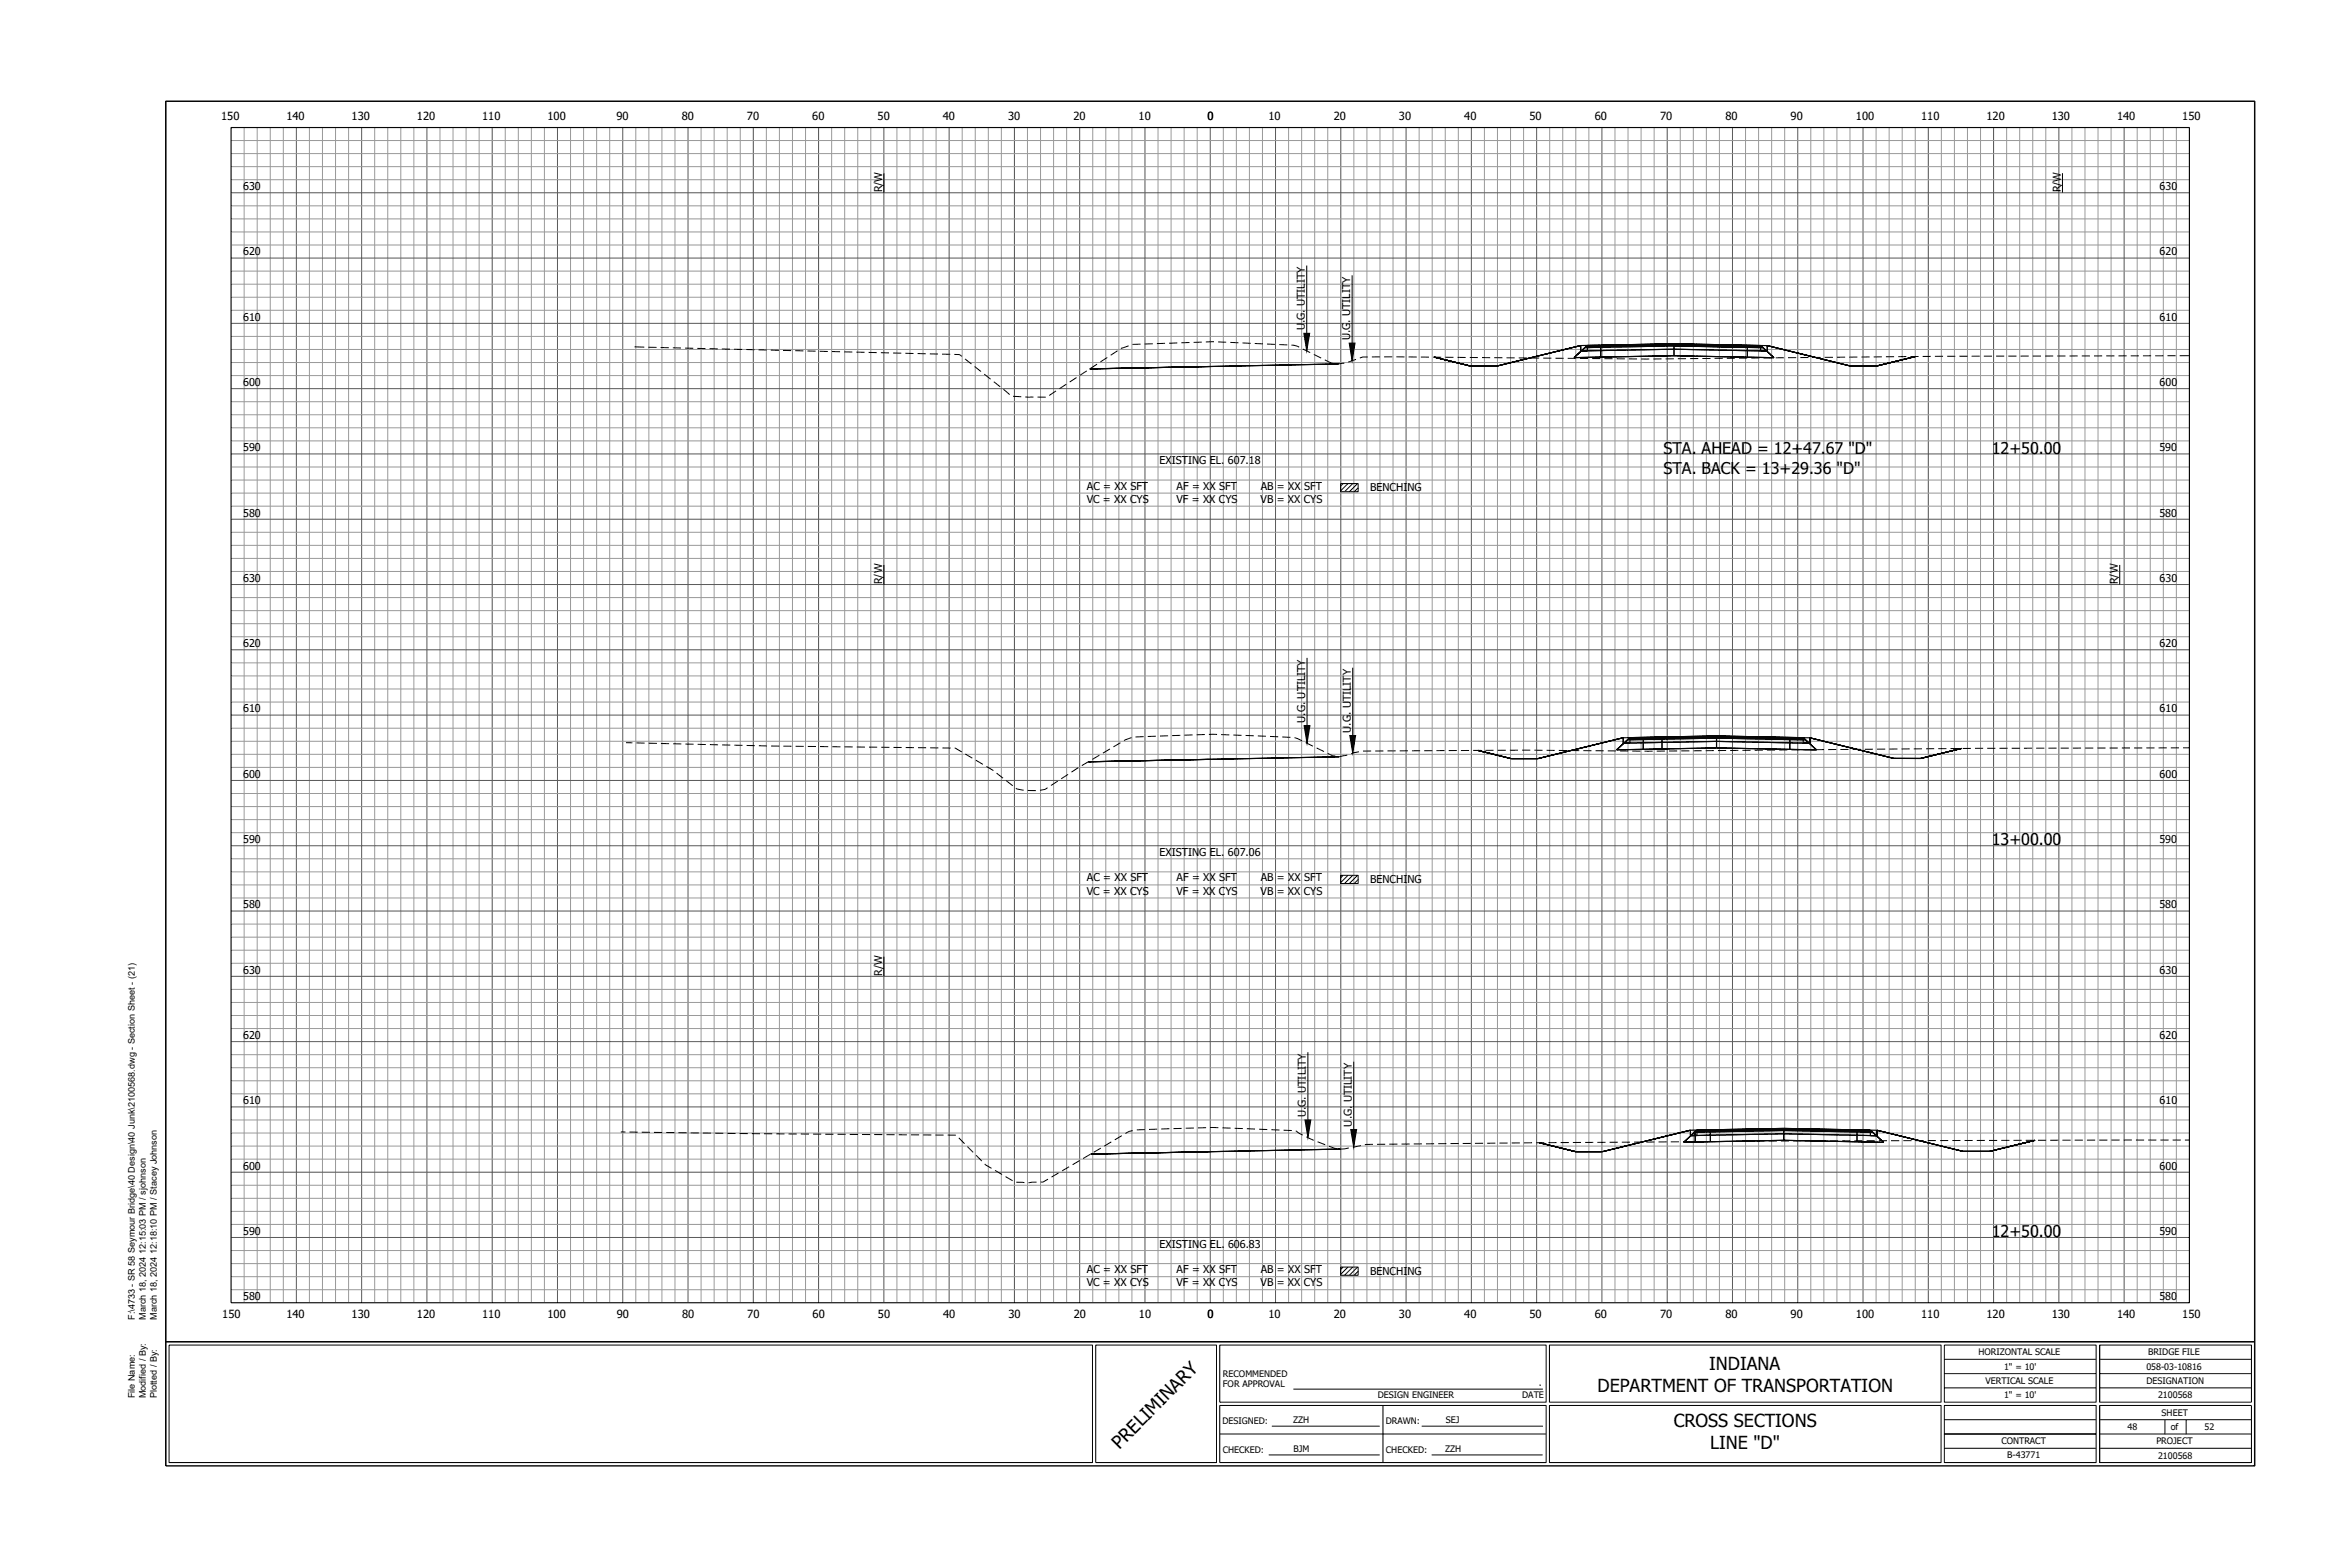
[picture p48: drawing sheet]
<svg xmlns="http://www.w3.org/2000/svg" width="914mm" height="610mm" viewBox="0 0 914 610" stroke-linecap="round" stroke-linejoin="round" font-family="sans-serif">
<defs><g id="words">
<text font-size="7.1" x="435.6" y="563.9" transform="rotate(-45 435.6 563.9)">PRELIMINARY</text>
<g font-size="7">
<text x="665.1" y="533">INDIANA</text>
<text x="621.6" y="541.6">DEPARTMENT OF TRANSPORTATION</text>
<text x="651.2" y="555.3">CROSS SECTIONS</text>
<text x="665.4" y="563.8">LINE &quot;D&quot;</text>
</g>
<g font-size="6.3">
<text x="647.3" y="176.6">STA. AHEAD = 12+47.67 &quot;D&quot;</text>
<text x="775" y="176.5">12+50.00</text>
<text x="647.3" y="184.4">STA. BACK = 13+29.36 &quot;D&quot;</text>
<text x="775" y="328.9">13+00.00</text>
<text x="775" y="481.3">12+50.00</text>
</g>
<text font-size="5.9" x="598.8" y="539.2">.</text>
<g font-size="4.4">
<text x="86" y="46.8">150</text>
<text x="111.4" y="46.8">140</text>
<text x="136.8" y="46.8">130</text>
<text x="162.2" y="46.8">120</text>
<text x="187.6" y="46.8">110</text>
<text x="213" y="46.8">100</text>
<text x="239.9" y="46.8">90</text>
<text x="265.3" y="46.8">80</text>
<text x="290.7" y="46.8">70</text>
<text x="316.1" y="46.8">60</text>
<text x="341.5" y="46.8">50</text>
<text x="366.9" y="46.8">40</text>
<text x="392.3" y="46.8">30</text>
<text x="417.7" y="46.8">20</text>
<text x="443.1" y="46.8">10</text>
<text x="469.8" y="46.8">0</text>
<text x="493.5" y="46.8">10</text>
<text x="518.9" y="46.8">20</text>
<text x="544.3" y="46.8">30</text>
<text x="569.7" y="46.8">40</text>
<text x="595.1" y="46.8">50</text>
<text x="620.5" y="46.8">60</text>
<text x="645.9" y="46.8">70</text>
<text x="671.3" y="46.8">80</text>
<text x="696.7" y="46.8">90</text>
<text x="722.1" y="46.8">100</text>
<text x="747.5" y="46.8">110</text>
<text x="772.9" y="46.8">120</text>
<text x="798.3" y="46.8">130</text>
<text x="823.7" y="46.8">140</text>
<text x="849.1" y="46.8">150</text>
<text x="86.5" y="512.8">150</text>
<text x="111.4" y="512.8">140</text>
<text x="136.8" y="512.8">130</text>
<text x="162.2" y="512.8">120</text>
<text x="187.6" y="512.8">110</text>
<text x="213" y="512.8">100</text>
<text x="240" y="512.8">90</text>
<text x="265.4" y="512.8">80</text>
<text x="290.8" y="512.8">70</text>
<text x="316.2" y="512.8">60</text>
<text x="341.6" y="512.8">50</text>
<text x="367" y="512.8">40</text>
<text x="392.4" y="512.8">30</text>
<text x="417.8" y="512.8">20</text>
<text x="443.2" y="512.8">10</text>
<text x="469.8" y="512.8">0</text>
<text x="493.5" y="512.8">10</text>
<text x="518.9" y="512.8">20</text>
<text x="544.3" y="512.8">30</text>
<text x="569.7" y="512.8">40</text>
<text x="595.1" y="512.8">50</text>
<text x="620.5" y="512.8">60</text>
<text x="645.9" y="512.8">70</text>
<text x="671.3" y="512.8">80</text>
<text x="696.7" y="512.8">90</text>
<text x="722.1" y="512.8">100</text>
<text x="747.5" y="512.8">110</text>
<text x="772.9" y="512.8">120</text>
<text x="798.3" y="512.8">130</text>
<text x="823.7" y="512.8">140</text>
<text x="849.1" y="512.8">150</text>
</g>
<g font-size="4.2">
<text x="94.6" y="74">630</text>
<text x="343.3" y="74.9" transform="rotate(-90 343.3 74.9)">R/W</text>
<text x="801.9" y="74.9" transform="rotate(-90 801.9 74.9)">R/W</text>
<text x="840.3" y="74">630</text>
<text x="94.6" y="99.4">620</text>
<text x="840.3" y="99.4">620</text>
<text x="94.6" y="124.8">610</text>
<text x="840.3" y="124.8">610</text>
<text x="507.7" y="128.5" transform="rotate(-90 507.7 128.5)">U.G. UTILITY</text>
<text x="525.4" y="132.3" transform="rotate(-90 525.4 132.3)">U.G. UTILITY</text>
<text x="94.6" y="150.2">600</text>
<text x="840.3" y="150.2">600</text>
<text x="94.6" y="175.6">590</text>
<text x="840.2" y="175.6">590</text>
<text x="451.2" y="180.7">EXISTING EL. 607.18</text>
<text x="422.9" y="190.5">AC = XX SFT</text>
<text x="457.8" y="190.5">AF = XX SFT</text>
<text x="490.6" y="190.5">AB = XX SFT</text>
<text x="533.1" y="191.1">BENCHING</text>
<text x="422.8" y="195.6">VC = XX CYS</text>
<text x="457.8" y="195.6">VF = XX CYS</text>
<text x="490.5" y="195.6">VB = XX CYS</text>
<text x="94.6" y="201">580</text>
<text x="840.2" y="201">580</text>
<text x="94.6" y="226.4">630</text>
<text x="343.3" y="227.3" transform="rotate(-90 343.3 227.3)">R/W</text>
<text x="824.1" y="227.3" transform="rotate(-90 824.1 227.3)">R/W</text>
<text x="840.3" y="226.4">630</text>
<text x="94.6" y="251.8">620</text>
<text x="840.3" y="251.8">620</text>
<text x="94.6" y="277.2">610</text>
<text x="507.8" y="281.2" transform="rotate(-90 507.8 281.2)">U.G. UTILITY</text>
<text x="840.3" y="277.2">610</text>
<text x="525.6" y="285" transform="rotate(-90 525.6 285)">U.G. UTILITY</text>
<text x="94.6" y="302.6">600</text>
<text x="840.3" y="302.6">600</text>
<text x="94.6" y="328">590</text>
<text x="840.2" y="328">590</text>
<text x="451.2" y="333.1">EXISTING EL. 607.06</text>
<text x="422.9" y="342.9">AC = XX SFT</text>
<text x="457.8" y="342.9">AF = XX SFT</text>
<text x="490.6" y="342.9">AB = XX SFT</text>
<text x="533.1" y="343.5">BENCHING</text>
<text x="94.6" y="353.4">580</text>
<text x="422.8" y="348">VC = XX CYS</text>
<text x="457.8" y="348">VF = XX CYS</text>
<text x="490.5" y="348">VB = XX CYS</text>
<text x="840.2" y="353.4">580</text>
<text x="94.6" y="378.8">630</text>
<text x="343.3" y="379.7" transform="rotate(-90 343.3 379.7)">R/W</text>
<text x="840.3" y="378.8">630</text>
<text x="94.6" y="404.2">620</text>
<text x="840.3" y="404.2">620</text>
<text x="94.6" y="429.6">610</text>
<text x="840.3" y="429.6">610</text>
<text x="508.2" y="434.6" transform="rotate(-90 508.2 434.6)">U.G. UTILITY</text>
<text x="526" y="438.3" transform="rotate(-90 526 438.3)">U.G. UTILITY</text>
<text x="94.6" y="455">600</text>
<text x="840.3" y="455">600</text>
<text x="94.6" y="480.4">590</text>
<text x="451.2" y="485.5">EXISTING EL. 606.83</text>
<text x="840.2" y="480.4">590</text>
<text x="422.9" y="495.3">AC = XX SFT</text>
<text x="457.8" y="495.3">AF = XX SFT</text>
<text x="490.6" y="495.3">AB = XX SFT</text>
<text x="533.1" y="495.9">BENCHING</text>
<text x="422.8" y="500.4">VC = XX CYS</text>
<text x="457.8" y="500.4">VF = XX CYS</text>
<text x="490.5" y="500.4">VB = XX CYS</text>
<text x="94.6" y="505.8">580</text>
<text x="840.2" y="505.8">580</text>
</g>
<g font-size="3.5">
<text x="52.4" y="513.5" transform="rotate(-90 52.4 513.5)">F:\4733 - SR 58 Seymour Bridge\40 Design\40 Junk\2100568.dwg - Section Sheet - (21)</text>
<text x="56.7" y="513.5" transform="rotate(-90 56.7 513.5)">March 18, 2024 12:15:03 PM / sjohnson</text>
<text x="61" y="513.5" transform="rotate(-90 61 513.5)">March 18, 2024 12:18:10 PM / Stacey Johnson</text>
<text x="769.8" y="527.2">HORIZONTAL SCALE</text>
<text x="835.8" y="527.3">BRIDGE FILE</text>
<text x="779.8" y="532.8">1&quot; = 10'</text>
<text x="835.2" y="532.8">058-03-10816</text>
<text x="475.9" y="535.8">RECOMMENDED</text>
<text x="475.9" y="539.7">FOR APPROVAL</text>
<text x="772.6" y="538.3">VERTICAL SCALE</text>
<text x="835.2" y="538.4">DESIGNATION</text>
<text x="52.4" y="544" transform="rotate(-90 52.4 544)">File Name:</text>
<text x="56.7" y="544" transform="rotate(-90 56.7 544)">Modified / By:</text>
<text x="61" y="544" transform="rotate(-90 61 544)">Plotted / By:</text>
<text x="536.1" y="544">DESIGN ENGINEER</text>
<text x="592.3" y="544">DATE</text>
<text x="779.8" y="544">1&quot; = 10'</text>
<text x="839.7" y="544">2100568</text>
<text x="841.1" y="550.7">SHEET</text>
<text x="475.6" y="554">DESIGNED:</text>
<text x="503.2" y="553.6">ZZH</text>
<text x="539.2" y="554.1">DRAWN:</text>
<text x="562.6" y="553.6">SEJ</text>
<text x="827.8" y="556.3">48</text>
<text x="844.7" y="556.3">of</text>
<text x="857.8" y="556.2">52</text>
<text x="778.7" y="561.8">CONTRACT</text>
<text x="839" y="561.8">PROJECT</text>
<text x="475.8" y="565.2">CHECKED:</text>
<text x="503.3" y="564.7">BJM</text>
<text x="539.3" y="565.2">CHECKED:</text>
<text x="562.3" y="564.7">ZZH</text>
<text x="781" y="567.4">B-43771</text>
<text x="839.7" y="567.5">2100568</text>
</g>
</g></defs>
<!-- layer: C-ANNO -->
<g fill="none" stroke="#999" stroke-width=".39">
<path d="M89.9 59.8h762M89.9 54.7h762M95 49.6v457.2M100.1 49.6v457.2M105.2 49.6v457.2M110.2 49.6v457.2M120.4 49.6v457.2M125.5 49.6v457.2M130.6 49.6v457.2M135.6 49.6v457.2M145.8 49.6v457.2M150.9 49.6v457.2"/>
<path d="M156 49.6v457.2M161 49.6v457.2M171.2 49.6v457.2M176.3 49.6v457.2M181.4 49.6v457.2M186.4 49.6v457.2M196.6 49.6v457.2M201.7 49.6v457.2M206.8 49.6v457.2M211.8 49.6v457.2M222 49.6v457.2M227.1 49.6v457.2"/>
<path d="M232.2 49.6v457.2M237.2 49.6v457.2M247.4 49.6v457.2M252.5 49.6v457.2M257.6 49.6v457.2M262.6 49.6v457.2M272.8 49.6v457.2M277.9 49.6v457.2M283 49.6v457.2M288 49.6v457.2M298.2 49.6v457.2M303.3 49.6v457.2"/>
<path d="M308.4 49.6v457.2M313.4 49.6v457.2M323.6 49.6v457.2M328.7 49.6v457.2M333.8 49.6v457.2M338.8 49.6v457.2M349 49.6v457.2M354.1 49.6v457.2M359.2 49.6v457.2M364.2 49.6v457.2M374.4 49.6v457.2M379.5 49.6v457.2"/>
<path d="M384.6 49.6v457.2M389.6 49.6v457.2M399.8 49.6v457.2M404.9 49.6v457.2M410 49.6v457.2M415 49.6v457.2M425.2 49.6v457.2M430.3 49.6v457.2M435.4 49.6v457.2M440.4 49.6v457.2M450.6 49.6v457.2M455.7 49.6v457.2"/>
<path d="M460.8 49.6v457.2M465.8 49.6v457.2M476 49.6v457.2M481.1 49.6v457.2M486.2 49.6v457.2M491.2 49.6v457.2M501.4 49.6v457.2M506.5 49.6v457.2M511.6 49.6v457.2M516.6 49.6v457.2M526.8 49.6v457.2M531.9 49.6v457.2"/>
<path d="M537 49.6v457.2M542 49.6v457.2M552.2 49.6v457.2M557.3 49.6v457.2M562.4 49.6v457.2M567.4 49.6v457.2M577.6 49.6v457.2M582.7 49.6v457.2M587.8 49.6v457.2M592.8 49.6v457.2M603 49.6v457.2M608.1 49.6v457.2"/>
<path d="M613.2 49.6v457.2M618.2 49.6v457.2M628.4 49.6v457.2M633.5 49.6v457.2M638.6 49.6v457.2M643.6 49.6v457.2M653.8 49.6v457.2M658.9 49.6v457.2M664 49.6v457.2M669 49.6v457.2M679.2 49.6v457.2M684.3 49.6v457.2"/>
<path d="M689.4 49.6v457.2M694.4 49.6v457.2M704.6 49.6v457.2M709.7 49.6v457.2M714.8 49.6v457.2M719.8 49.6v457.2M730 49.6v457.2M735.1 49.6v457.2M740.2 49.6v457.2M745.2 49.6v457.2M755.4 49.6v457.2M760.5 49.6v457.2"/>
<path d="M765.6 49.6v457.2M770.6 49.6v457.2M780.8 49.6v457.2M785.9 49.6v457.2M791 49.6v457.2M796 49.6v457.2M806.2 49.6v457.2M811.3 49.6v457.2M816.4 49.6v457.2M821.4 49.6v457.2M831.6 49.6v457.2M836.7 49.6v457.2"/>
<path d="M841.8 49.6v457.2M846.8 49.6v457.2M89.9 69.9h762M89.9 64.8h762M89.9 95.3h762M89.9 90.2h762M89.9 85.2h762M89.9 80.1h762M89.9 115.6h762M89.9 110.6h762M89.9 105.5h762M89.9 136h762"/>
<path d="M89.9 130.9h762M89.9 120.7h762M89.9 156.3h762M89.9 146.1h762M89.9 141h762M89.9 171.5h762M89.9 166.4h762M89.9 161.4h762M89.9 196.9h762M89.9 191.8h762M89.9 186.8h762M89.9 181.7h762"/>
<path d="M89.9 217.2h762M89.9 212.2h762M89.9 207.1h762M89.9 237.6h762M89.9 232.5h762M89.9 222.3h762M89.9 257.9h762M89.9 247.7h762M89.9 242.6h762M89.9 273.1h762M89.9 268h762M89.9 263h762"/>
<path d="M89.9 298.5h762M89.9 293.5h762M89.9 288.4h762M89.9 283.3h762M89.9 318.9h762M89.9 313.8h762M89.9 308.7h762M89.9 339.2h762M89.9 334.1h762M89.9 323.9h762M89.9 359.5h762M89.9 349.3h762"/>
<path d="M89.9 344.3h762M89.9 374.7h762M89.9 369.7h762M89.9 364.6h762M89.9 395.1h762M89.9 390h762M89.9 384.9h762M89.9 415.4h762M89.9 410.3h762M89.9 400.1h762M89.9 435.7h762M89.9 425.5h762"/>
<path d="M89.9 420.5h762M89.9 450.9h762M89.9 445.9h762M89.9 440.8h762M89.9 476.3h762M89.9 471.3h762M89.9 466.2h762M89.9 461.1h762M89.9 496.7h762M89.9 491.6h762M89.9 486.5h762M89.9 501.7h762"/>
</g>
<g fill="none" stroke="#555" stroke-width=".39">
<path d="M115.3 49.6v457.2M140.7 49.6v457.2M166.1 49.6v457.2M191.5 49.6v457.2M216.9 49.6v457.2M242.3 49.6v457.2M267.7 49.6v457.2M293.1 49.6v457.2M318.5 49.6v457.2M343.9 49.6v457.2M369.3 49.6v457.2M394.7 49.6v457.2"/>
<path d="M420.1 49.6v457.2M445.5 49.6v457.2M470.9 49.6v457.2M496.3 49.6v457.2M521.7 49.6v457.2M547.1 49.6v457.2M572.5 49.6v457.2M597.9 49.6v457.2M623.3 49.6v457.2M648.7 49.6v457.2M674.1 49.6v457.2M699.5 49.6v457.2"/>
<path d="M724.9 49.6v457.2M750.3 49.6v457.2M775.7 49.6v457.2M801.1 49.6v457.2M826.5 49.6v457.2M89.9 75h762M89.9 100.4h762M89.9 125.8h762M89.9 151.2h762M89.9 176.6h762M89.9 202h762M89.9 227.4h762"/>
<path d="M89.9 252.8h762M89.9 278.2h762M89.9 303.6h762M89.9 329h762M89.9 354.4h762M89.9 379.8h762M89.9 405.2h762M89.9 430.6h762M89.9 456h762M89.9 481.4h762"/>
</g>
<!-- layer: C-ROAD-SCTN -->
<g fill="none" stroke="#000" stroke-width=".44">
<path d="M615.1 136.5v-2.1v2.1M615.3 136.5l1.4-1.3 6.2-.1v1.3zM616.7 135.2l.6-.5 5.6-.1v.5zM617.6 136.5h-2.5h2.5v-2.1h-2.5l-32.7 8 14.4-3.5-14.4 3.5h-10.3h10.3h-10.3l-14-3.5 14 3.5M617.6 134.4l5.3-.1-5.3 .1-.3 .3 5.6-.1v-.3l28.5-.6-28.5 .6v.3l28.5-.6v-.3l8.4 .2-8.4-.2v.3l8.4 .2 20.1 .4v-.3l5.2 .1-5.2-.1v.3l5.5 .1-.3-.3M622.9 134.6l28.5-.6v.6l-28.5 .5zM622.9 135.1l28.5-.5v1.2l-28.5 .6zM651.4 134v.6l28.5 .5v1.3l-28.5-.6v-1.2l28.5 .5v-.5zM659.8 133.9l20.1 .4-20.1-.4M659.8 138.6l-8.4-.2 8.4 .2M679.9 139v-2.6l-28.5-.6v2.6l-28.5 .5 28.5-.5v-2.6l-28.5 .6v2.5l-10.4 .2 10.4-.2v-2.5l-7.6 .1-2.8 2.6 5.1-4.7-5.1 4.7M679.9 139l-20.1-.4 20.1 .4"/>
<path d="M679.9 134.6l5.5 .1 .6 .6-6.1-.2zM679.9 135.1l6.1 .2 1.4 1.3-7.5-.2zM679.9 139v-2.6l7.5 .2 2.9 2.5-10.4-.1 10.4 .1M685.1 134.4l5.2 4.7-5.2-4.7 2.6 .1v2.1v-2.1l32.2 7.9-32.2-7.9 32.2 7.9h10.4h-7.5h7.5l15.1-3.7-15.1 3.7M685.1 134.4v2.1M687.7 136.6l-2.6-.1 2.6 .1M470.9 142.6l-46.9 .9M520.9 141.6l-50 1 50-1M470.9 295.4l-47.4 1M521.1 294.4l-50.2 1 50.2-1M575 291.9l8.6 2.1zM631.6 289.1v-2.1v2.1"/>
<path d="M631.9 289.1l1.4-1.3 6.1-.1v1.3zM633.3 287.8l.6-.5 5.5-.2v.6zM634.2 289.1h-2.6h2.6v-2.1h-2.6l-33.2 8.1 33.2-8.1-33.2 8.1h-10.4h10.4h-10.4l-4.4-1.1 4.4 1.1M634.2 287l5.2-.1-5.2 .1-.3 .3 5.5-.2v-.2l7.3-.2-7.3 .2v.2l7.3-.1v-.3l21.2-.4-21.2 .4v.3M639.4 287.1l7.3-.1v.5l-7.3 .2zM639.4 287.7l7.3-.2v1.3l-7.3 .2zM646.7 287l21.2-.4v.5l-21.2 .4v1.3l21.2-.4v2.6l-21.2 .4 21.2-.4v-2.6l28.5 .6v2.5l-28.5-.5 28.5 .5v-2.5l7.6 .1 2.8 2.6-10.4-.2 10.4 .2M646.7 287.5l21.2-.4v1.3l-21.2 .4v2.6l-7.3 .1 7.3-.1v-2.6l-7.3 .2v2.5l-10.4 .2 10.4-.2v-2.5l-7.5 .1-2.9 2.6 5.2-4.7-5.2 4.7M667.9 286.6l28.5 .6v.5l-28.5-.6zM667.9 287.1l28.5 .6v1.3l-28.5-.6zM696.4 287.2l5.6 .1 .6 .5-6.2-.1zM696.4 287.7l6.2 .1 1.4 1.3-7.6-.1z"/>
<path d="M701.6 287l5.2 4.7-5.2-4.7h2.6v2.1v-2.1l5.5 1.4-5.5-1.4 32.7 8-27.2-6.6 27.2 6.6 10.4 .1-10.4-.1 10.4 .1 15.9-3.9-15.9 3.9M701.6 287v2.1M701.6 287l.4 .3-5.6-.1v-.3l5.2 .1-5.2-.1v.3l-28.5-.6v-.3l28.5 .6-28.5-.6v.3l-21.2 .4v.5M704.2 289.1h-2.6h2.6M660.3 439.6l5.2-.1-5.2 .1-.3 .3 5.5-.1v-.3l28.6-.5-28.6 .5v.3l28.6-.5v-.3l28.5 .5-28.5-.5v.3l28.5 .5v-.3v.3l5.5 .1-.3-.2M660.3 439.6l-.7 .7 .7-.7M665.5 439.8l28.6-.5v.5l-28.6 .6zM694.1 439.3l28.5 .5v.6l-28.5-.6zM694.1 439.8l28.5 .6v1.2l-28.5-.5zM722.6 439.8l5.5 .1 .6 .6-6.1-.1zM722.6 439.5l5.2 .2-5.2-.2M727.8 439.7l5.2 4.7-5.2-4.7h2.6v2.1v-2.1l33.4 8.2-33.4-8.2 33.4 8.2h10.4h-10.4h10.4l11.5-2.8-11.5 2.8"/>
<path d="M727.8 439.7v2.1M470.9 448l-46.5 1M521.7 447l-50.8 1 50.8-1M655.2 444.4l2.8-2.6 1.6-.1v2.6l-4.4 .1 4.4-.1v-2.6l5.9-.1v-1.2l-5.9 .1v1.2l5.9-.1v2.6l-5.9 .1 5.9-.1v-2.6l28.6-.5v2.5l-28.6 .6 28.6-.6v-2.5l28.5 .5v2.6l-28.5-.6 28.5 .6v-2.6l7.5 .2 2.9 2.6-10.4-.2 10.4 .2M657.8 441.8v-2.1v2.1M658 441.8l1.6-1.3v1.2zM659.6 440.3l-.2 .2zM659.6 440.3l-4.4 4.1 4.4-4.1M659.6 440.3l.4-.4 5.5-.1v.6zM660.3 441.7h-.7h.7v-2.1h-.7v2.1l-1.8 .1 1.8-.1v-2.1l-1.8 .1-34.3 8.3 34.3-8.3-34.3 8.3h-10.4h10.4h-10.4l-14.1-3.5 14.1 3.5M665.5 440.4l28.6-.6v1.3l-28.6 .5zM722.6 440.4l6.1 .1 1.4 1.3-7.5-.2z"/>
<path d="M722.6 444.2h.1M730.4 441.8h-2.6h2.6M785.7 445.1l6.2-1.5z"/>
</g>
<g fill="none" stroke="#000" stroke-width=".39">
<path d="M246.9 134.9l3.8 .1M252.3 135.1h3.2M257 135.2l3.2 .1M261.8 135.3l3.2 .1M266.6 135.4l3.1 .1M271.3 135.5l3.2 .1M276.1 135.6l3.2 .1M280.9 135.8h3.1M285.6 135.9h3.2M290.4 136l3.2 .1M295.1 136.1l3.2 .1M299.9 136.2l3.2 .1"/>
<path d="M304.7 136.3l3.1 .1M309.4 136.4l3.2 .1M314.2 136.5l3.2 .1M318.9 136.7h3.2M323.7 136.8h3.2M328.5 136.9h3.1M333.2 137l3.2 .1M338 137.1l3.2 .1M342.8 137.2l3.1 .1M347.5 137.3l3.2 .1M352.3 137.4l3.2 .1M357 137.5l3.2 .1"/>
<path d="M361.8 137.7h3.2M366.6 137.8h3.1M371.3 137.9h2.1l.8 .7M375.5 139.6l2.5 2M430.8 139.1l-2.6 1.7M434.8 136.5l-2.6 1.7M439.1 134.5l-2.9 1.1M443.8 133.9l-3.2 .1M448.6 133.7l-3.2 .1M453.3 133.6l-3.1 .1M458.1 133.4l-3.2 .1M462.9 133.2l-3.2 .2"/>
<path d="M467.6 133.1l-3.2 .1M472.4 132.9l-3.2 .1M474 133l3.1 .1M478.7 133.2l3.2 .2M483.5 133.4l3.1 .2M488.2 133.6l3.2 .2M493 133.8l3.2 .2M497.8 134l3.1 .2M502.5 134.3l3 .8M507 135.8l2.8 1.4M511.2 137.9l2.9 1.4M515.5 140l2.9 1.2"/>
<path d="M527.6 139.8l-3 1.1M532.2 138.9h-2l-1.1 .4M537 138.8l-3.2 .1M541.7 138.8h-3.1M543.3 138.8l3.2 .1M548.1 138.9h3.2M552.9 138.9h3.1M557.6 138.9l3.2 .1M562.4 139h3.2M567.1 139l3.2 .1M571.9 139.1h3.2M576.7 139.1h3.1"/>
<path d="M581.4 139.1l3.2 .1M586.2 139.2h3.2M591 139.2l3.1 .1M595.7 139.3h3.2M600.5 139.3h3.2M605.2 139.4h3.2M610 139.4h3.2M614.8 139.4l3.1 .1M619.5 139.5h3.2M624.3 139.5l3.2 .1M629.1 139.6h3.1M633.8 139.6h3.2"/>
<path d="M638.6 139.7h3.2M646.5 139.6l-3.2 .1M651.3 139.6h-3.2M656 139.5l-3.1 .1M660.8 139.5h-3.2M665.6 139.4l-3.2 .1M670.3 139.4h-3.1M675.1 139.4h-3.2M679.9 139.3h-3.2M684.6 139.3h-3.2M689.4 139.2l-3.2 .1M694.1 139.2h-3.1"/>
<path d="M698.9 139.1h-3.2M703.7 139.1h-3.2M708.4 139l-3.1 .1M713.2 139h-3.2M718 138.9l-3.2 .1M722.7 138.9h-3.2M727.5 138.9h-3.2M732.2 138.8l-3.1 .1M737 138.8h-3.2M741.8 138.7h-3.2M746.5 138.7h-3.1M751.3 138.6l-3.2 .1"/>
<path d="M756.1 138.6h-3.2M757.6 138.6h3.2M762.4 138.6h3.2M770.3 138.6h-3.1M771.9 138.6h3.2M776.7 138.5h3.2M781.5 138.5h3.1M789.4 138.5h-3.2M791 138.5h3.2M798.9 138.5h-3.2M800.5 138.5h3.2M808.4 138.5h-3.1"/>
<path d="M810 138.5h3.2M818 138.5h-3.2M819.6 138.5h3.1M827.5 138.4l-3.2 .1M829.1 138.4h3.2M833.8 138.4h3.2M838.6 138.4h3.2M843.4 138.4h3.1M851.9 138.4h-3.8M379.2 142.6l2.5 1.9M383 145.5l2.4 2M386.7 148.5l2.5 2"/>
<path d="M390.4 151.4l2.5 2.1M394.2 154.2l3.2 .1M398.9 154.4l3.2 .1M403.7 154.5h3.2M410.9 152.1l-2.6 1.8M414.9 149.5l-2.7 1.7M418.9 146.9l-2.7 1.7M422.9 144.3l-2.7 1.7M426.9 141.7l-2.7 1.7M523.1 141.3l-3.1 .2M243.6 288.9l2.5 .1M247.6 289l3.2 .1"/>
<path d="M252.4 289.1l3.2 .1M257.2 289.2l3.1 .1M261.9 289.3l3.2 .1M266.7 289.5h3.2M271.5 289.6h3.1M276.2 289.7l3.2 .1M281 289.8l3.2 .1M285.7 289.9l3.2 .1M290.5 290l3.2 .1M295.3 290.1l3.1 .1M300 290.2l3.2 .1M304.8 290.3h3.2"/>
<path d="M309.6 290.3l3.1 .1M314.3 290.4h3.2M319.1 290.4l3.2 .1M323.8 290.5h3.2M328.6 290.5l3.2 .1M333.4 290.6h3.1M338.1 290.6l3.2 .1M342.9 290.7h3.2M347.7 290.8h3.1M352.4 290.8l3.2 .1M357.2 290.9h3.2M361.9 290.9l3.2 .1"/>
<path d="M366.7 291h3.2M371.5 291l2.7 1.5M375.6 293.3l2.7 1.6M379.7 295.7l2.7 1.6M383.8 298.2l2.7 1.6M419.6 298.7l-2.7 1.7M423.7 296.2l-2.8 1.6M427.8 293.8l-2.8 1.6M431.9 291.4l-2.7 1.6M436 288.9l-2.8 1.7M440.3 287l-3 1.1M445 286.6l-3.2 .1"/>
<path d="M449.8 286.4l-3.2 .1M454.5 286.2l-3.1 .1M459.3 286.1l-3.2 .1M464 285.9l-3.1 .1M468.8 285.8l-3.2 .1M470.4 285.7h3.2M475.1 285.8l3.2 .1M479.9 285.9l3.2 .2M484.7 286.1l3.1 .1M489.4 286.3l3.2 .1M494.2 286.5l3.2 .1M498.9 286.7l3.2 .2"/>
<path d="M503.7 287l2.9 1.2M508 288.9l2.9 1.4M512.3 291l2.9 1.4M516.6 293.1l1.8 .9 1.2 .1M524.2 293.8l-3.1 .6M528.8 292.5l-3.1 .7M533.5 292.2h-3.1M538.3 292.1l-3.2 .1M543.1 292.1h-3.2M547.8 292.1h-3.2M552.6 292.1h-3.2M557.3 292l-3.1 .1"/>
<path d="M562.1 292h-3.2M566.9 292h-3.2M571.6 292h-3.1M573.2 291.9h3.2M581.2 291.9h-3.2M585.9 291.9h-3.2M590.7 291.8l-3.2 .1M592.3 291.8h3.1M597 291.8l3.2 .1M601.8 291.9h3.2M606.6 291.9l3.1 .1M611.3 292h3.2"/>
<path d="M616.1 292l3.2 .1M620.8 292.1h3.2M625.6 292.1h3.2M630.4 292.1l3.1 .1M635.1 292.2h3.2M639.9 292.2h3.2M647.8 292.2h-3.1M652.6 292.1l-3.2 .1M657.4 292.1h-3.2M662.1 292.1h-3.2M666.9 292h-3.2M671.6 292h-3.1"/>
<path d="M676.4 291.9l-3.2 .1M681.2 291.9h-3.2M685.9 291.8l-3.1 .1M690.7 291.8h-3.2M695.5 291.7l-3.2 .1M700.2 291.7h-3.2M705 291.7h-3.2M709.7 291.6h-3.1M714.5 291.6h-3.2M719.3 291.5l-3.2 .1M724 291.5h-3.1M728.8 291.5h-3.2"/>
<path d="M733.6 291.4h-3.2M738.3 291.4h-3.2M743.1 291.3l-3.2 .1M747.8 291.3h-3.1M752.6 291.3h-3.2M757.4 291.2l-3.2 .1M762.1 291.2h-3.1M766.9 291.1l-3.2 .1M771.7 291.1h-3.2M773.2 291.1h3.2M781.2 291.1h-3.2M782.8 291.1h3.1"/>
<path d="M790.7 291.1h-3.2M792.3 291.1h3.2M800.2 291l-3.1 .1M801.8 291h3.2M809.8 291h-3.2M811.3 291h3.2M816.1 291h3.2M820.9 291h3.1M825.6 291h3.2M830.4 291h3.2M835.2 291h3.1M843.1 290.9l-3.2 .1"/>
<path d="M844.7 290.9h3.2M849.4 290.9h2.5M387.8 300.8l2.5 1.9M391.5 303.7l2.5 2M395.3 306.6l3 .8M399.9 307.5l3.2 .1M407.6 306.5l-.9 .6-2 .3M411.6 303.8l-2.7 1.8M415.6 301.2l-2.7 1.8M440.8 439.8l-1.5 .4-1.4 .8M445.5 439.4l-3.2 .1M450.3 439.3l-3.2 .1"/>
<path d="M455 439.1l-3.2 .1M459.8 439l-3.2 .1M464.5 438.8l-3.1 .1M469.3 438.7l-3.2 .1M470.9 438.6l3.2 .1M475.7 438.8l3.1 .1M480.4 438.9l3.2 .1M485.2 439.1l3.1 .1M489.9 439.3l3.2 .1M494.7 439.5l3.2 .1M499.4 439.7l3.2 .1M504.2 440l2.7 1.6"/>
<path d="M241.6 440.4h1.8M244.9 440.4h3.2M249.7 440.5h3.2M254.5 440.5l3.1 .1M259.2 440.6h3.2M264 440.6l3.2 .1M268.8 440.7l3.1 .1M273.5 440.8h3.2M278.3 440.8l3.1 .1M283 440.9h3.2M287.8 441h3.2M292.5 441h3.2"/>
<path d="M297.3 441l3.2 .1M302.1 441.1h3.1M306.8 441.1l3.2 .1M311.6 441.2h3.2M316.4 441.2h3.1M321.1 441.2l3.2 .1M325.9 441.3h3.2M330.6 441.3h3.2M335.4 441.3l3.2 .1M340.2 441.4h3.1M344.9 441.4h3.2M349.7 441.5h3.2"/>
<path d="M354.5 441.5h3.1M359.2 441.5h3.2M364 441.6h3.2M368.7 441.6h3.2M373.1 442.7l2.2 2.2M376.4 446l2.3 2.3M379.8 449.4l2.2 2.3M383.2 452.8l2.6 1.7M387.2 455.3l2.7 1.6M391.3 457.7l2.7 1.6M395.4 459.9l3.2 .2M403.3 459.9l-3.1 .2"/>
<path d="M407.8 458.7l-2 1.1h-.9M411.9 456.3l-2.7 1.6M416 453.9l-2.7 1.6M420.1 451.5l-2.7 1.6M424.2 449.1l-2.7 1.6M428.3 446.7l-2.7 1.6M432.4 444.2l-2.7 1.7M436.5 441.8l-2.7 1.6M508.3 442.3l2.9 1.3M512.7 444.2l2.9 1.1M517.1 445.9l3 .9M524.8 446.6l-3.1 .4"/>
<path d="M529.5 445.7l-3.1 .6M534.2 445.2l-3.1 .1M539 445.1l-3.2 .1M543.8 445.1h-3.2M548.5 445.1h-3.2M553.3 445h-3.2M558 444.9l-3.1 .1M562.8 444.9h-3.2M567.6 444.9h-3.2M572.3 444.8h-3.1M577.1 444.8h-3.2M581.9 444.7l-3.2 .1"/>
<path d="M586.6 444.7h-3.2M591.4 444.6h-3.2M596.1 444.6h-3.1M600.9 444.5l-3.2 .1M605.7 444.5h-3.2M610.4 444.5h-3.1M615.2 444.4l-3.2 .1M620 444.4h-3.2M624.7 444.4h-3.2M629.5 444.4h-3.2M634.2 444.3l-3.1 .1M639 444.3h-3.2"/>
<path d="M643.8 444.3h-3.2M648.5 444.2h-3.1M653.3 444.2h-3.2M658.1 444.1l-3.2 .1M662.8 444.1h-3.2M667.6 444.1h-3.2M672.3 444l-3.1 .1M677.1 444h-3.2M681.9 443.9l-3.2 .1M686.6 443.9h-3.1M691.4 443.9h-3.2M696.2 443.9h-3.2"/>
<path d="M700.9 443.8l-3.2 .1M702.5 443.8h3.2M710.4 443.8h-3.1M712 443.8h3.2M716.8 443.8h3.2M724.7 443.8h-3.1M726.3 443.8h3.2M734.3 443.8h-3.2M735.8 443.8h3.2M740.6 443.7h3.2M748.5 443.7h-3.1M750.1 443.7h3.2"/>
<path d="M758.1 443.7h-3.2M762.8 443.7h-3.1M764.4 443.7h3.2M772.4 443.7h-3.2M773.9 443.7h3.2M778.7 443.6h3.2M786.6 443.6h-3.1M788.2 443.6h3.2M793 443.6h3.2M800.9 443.6h-3.1M802.5 443.6h3.2M807.3 443.5h3.2"/>
<path d="M815.2 443.5h-3.2M816.8 443.5h3.2M821.6 443.5h3.2M829.5 443.5h-3.2M831.1 443.5h3.2M835.9 443.5h3.1M840.6 443.5h3.2M845.4 443.5h3.2M850.2 443.5h1.7"/>
</g>
<!-- layer: BENCHING -->
<g fill="none" stroke="#000" stroke-width=".39">
<path d="M521.7 188.1h6.8v3.2h-6.8zM522.6 188.1l-.9 1M524.5 188.1l-2.8 2.9M526.4 188.1l-3.2 3.2M528.2 188.1l-3.2 3.2M528.5 189.8l-1.6 1.5M521.7 340.5h6.8v3.2h-6.8zM522.6 340.5l-.9 1M524.5 340.5l-2.8 2.9M526.4 340.5l-3.2 3.2M528.2 340.5l-3.2 3.2M528.5 342.2l-1.6 1.5"/>
<path d="M521.7 492.9h6.8v3.2h-6.8zM522.6 492.9l-.9 1M524.5 492.9l-2.8 2.9M526.4 492.9l-3.2 3.2M528.2 492.9l-3.2 3.2M528.5 494.6l-1.6 1.5"/>
</g>
<!-- layer: C-TOPO-FEAT -->
<path d="M343.9 67.4v7.6M802.5 67.4v7.6M508.5 103.3v33.2M526.1 107.1v33.2M343.9 219.8v7.6M824.8 219.8v7.6M508.6 255.9v33.3M526.4 259.8v33.2M343.9 372.2v7.6M508.9 409.3v33.3M526.7 413v33.3" fill="none" stroke="#000" stroke-width=".39"/>
<path d="M507.3 129.7h2.3l-1.1 6.8zM525 133.5h2.3l-1.2 6.8zM507.4 282.3h2.3l-1.1 6.9zM525.2 286.1h2.3l-1.1 6.9zM507.8 435.7h2.3l-1.2 6.9zM525.6 439.4h2.3l-1.2 6.9z" fill="#000" stroke="#000" stroke-width=".39"/>
<!-- layer: 0 -->
<path d="M89.9 49.6h762v457.2h-762z" fill="none" stroke="#000" stroke-width=".44"/>
<!-- layer: XR-TITLE|SH-BORD-BLKS -->
<g fill="none" stroke="#000" stroke-width=".39">
<path d="M65.8 523.3h359.3v45.7h-359.3zM426.4 523.3h47v45.7h-47zM474.6 523.3h127v22.2h-127zM602.9 523.3h152.4v22.2h-152.4zM756.6 523.3h59v22.2h-59zM756.6 539.9h59M756.6 534.4h59M756.6 528.8h59M817 523.3h59v22.2h-59zM817 523.3v22.2M817 539.9h59M817 534.4h59"/>
<path d="M817 528.8h59M474.6 546.8h127v22.2h-127zM474.6 557.9h127M494.9 554.8h42M503.3 540.4h97.1M538.1 546.8v22.2M553.2 554.8h47.2M602.9 546.8h152.4v22.2h-152.4zM756.6 557.9h59v11.1h-59zM756.6 546.8h59v11.1h-59zM756.6 552.3h59M817 546.8h59v22.2h-59z"/>
<path d="M817 557.9h59M817 552.3h59M817 546.8v22.2M842.4 552.3v5.6M850.6 552.3v5.6M493.7 566h43.2M557.1 566h43.1M756.6 563.4h59M817 563.4h59"/>
</g>
<!-- layer: XR-TITLE|SH-BORD-FRAM -->
<path d="M64.5 39.4h812.8v530.9h-812.8zM64.5 522h812.8" fill="none" stroke="#000" stroke-width=".57"/>
<use href="#words"/>
</svg>
